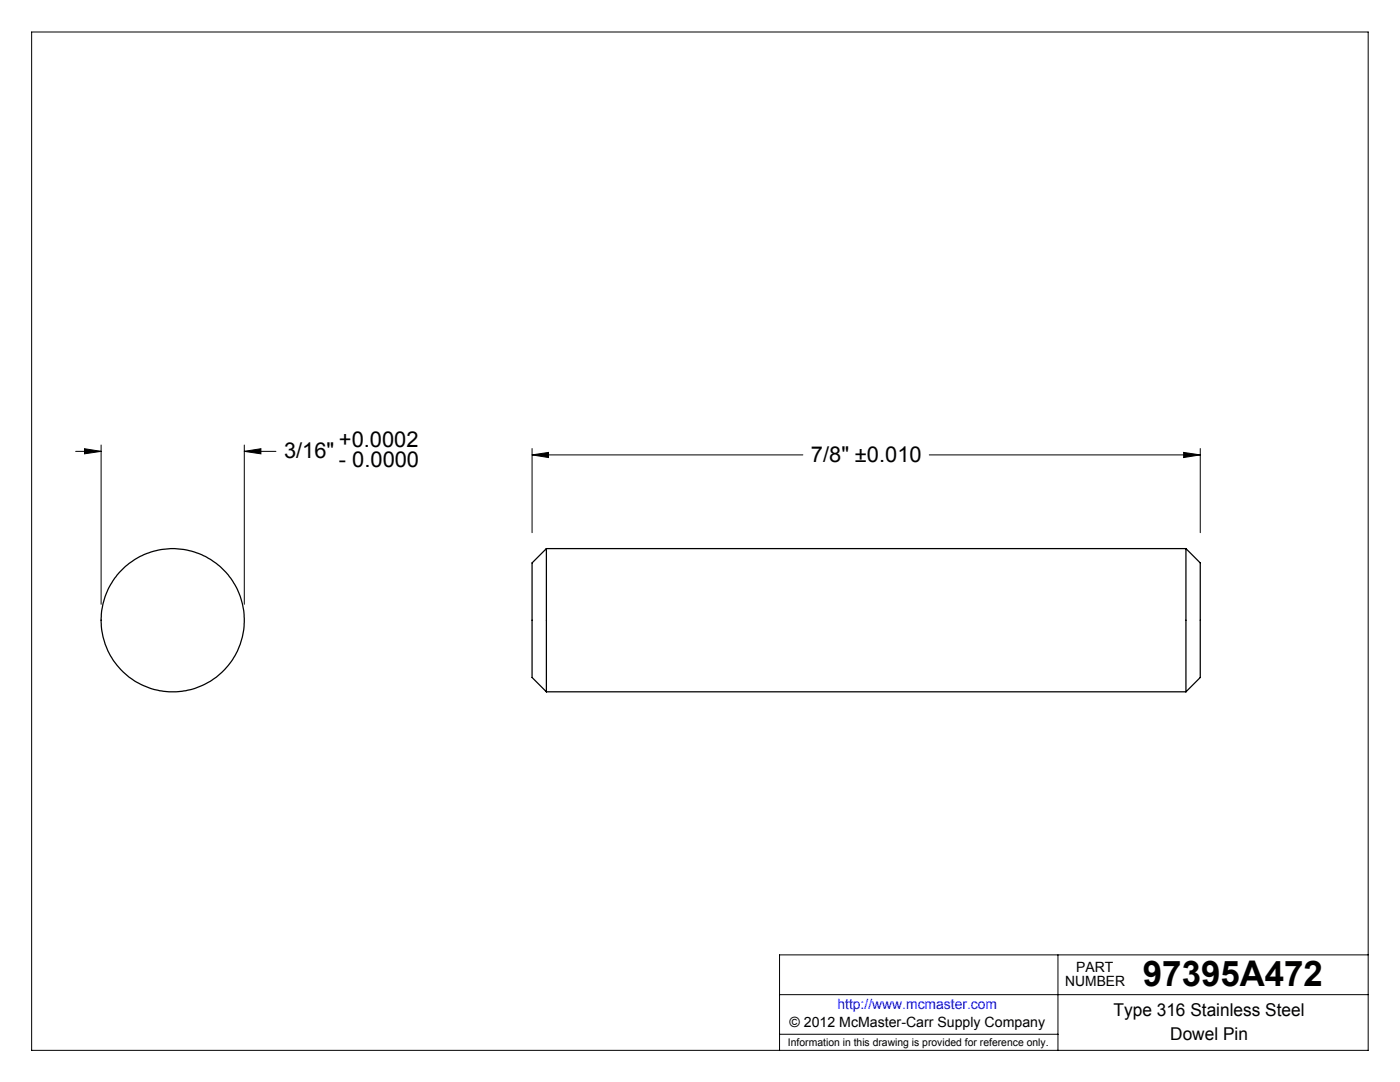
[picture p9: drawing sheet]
<svg xmlns="http://www.w3.org/2000/svg" width="279mm" height="216mm" viewBox="0 0 279 216" stroke-linecap="round" stroke-linejoin="round" font-family="sans-serif">
<defs><g id="words">
<text font-size="7.1" x="228.1" y="196.8">97395A472</text>
<g font-size="4.4">
<text x="67.6" y="89.1">+0.0002</text>
<text x="56.7" y="91.5">3/16&quot;</text>
<text x="67.6" y="93.3">- 0.0000</text>
<text x="161.8" y="92.2">7/8&quot; ±0.010</text>
</g>
<g font-size="3.5">
<text x="222.2" y="202.8">Type 316 Stainless Steel</text>
<text x="233.5" y="207.5">Dowel Pin</text>
</g>
<g font-size="2.8">
<text x="212.6" y="196.8">NUMBER</text>
<text x="214.8" y="194">PART</text>
<text x="157.6" y="204.9">© 2012 McMaster-Carr Supply Company</text>
</g>
<text font-size="2.8" fill="#00f" x="167.1" y="201.4">http://www.mcmaster.com</text>
<text font-size="2.1" x="157.3" y="208.6">Information in this drawing is provided for reference only.</text>
</g></defs>
<g fill="none" stroke="#000" stroke-width=".2">
<path d="M6.3 6.4h266.7v203.2h-266.7zM15.1 90.1h5.1M16.9 89.5l3.3 .6-3.3 .5zM20.2 88.8v31.8M48.8 90.1l3.3-.6v1.1zM48.8 88.8v31.8M48.8 90.1h6.3M106.2 90.8l3.3-.5v1zM106.2 89.5v16.8M106.2 90.8h54M185.5 90.8h54M236.2 90.3l3.3 .5-3.3 .5z"/>
<path d="M239.5 89.5v16.8M155.6 198.5h117.4M211.1 190.5v19.1M273 190.5h-117.4v19.1M155.6 206.4h55.5"/>
</g>
<path d="M16.9 89.5l3.3 .6-3.3 .5zM48.8 90.1l3.3-.6v1.1zM236.2 90.3l3.3 .5-3.3 .5zM106.2 90.8l3.3-.5v1z" fill="#000"/>
<g fill="none" stroke="#000" stroke-width=".25">
<path d="M109 109.5l-2.8 2.8v22.9l2.8 2.8M109 109.5v28.5M109 109.5h127.7M236.7 109.5v28.5M236.7 109.5l2.8 2.8v22.9l-2.8 2.8M109 138h127.7"/>
<circle cx="34.5" cy="123.8" r="14.3"/>
</g>
<use href="#words"/>
</svg>
